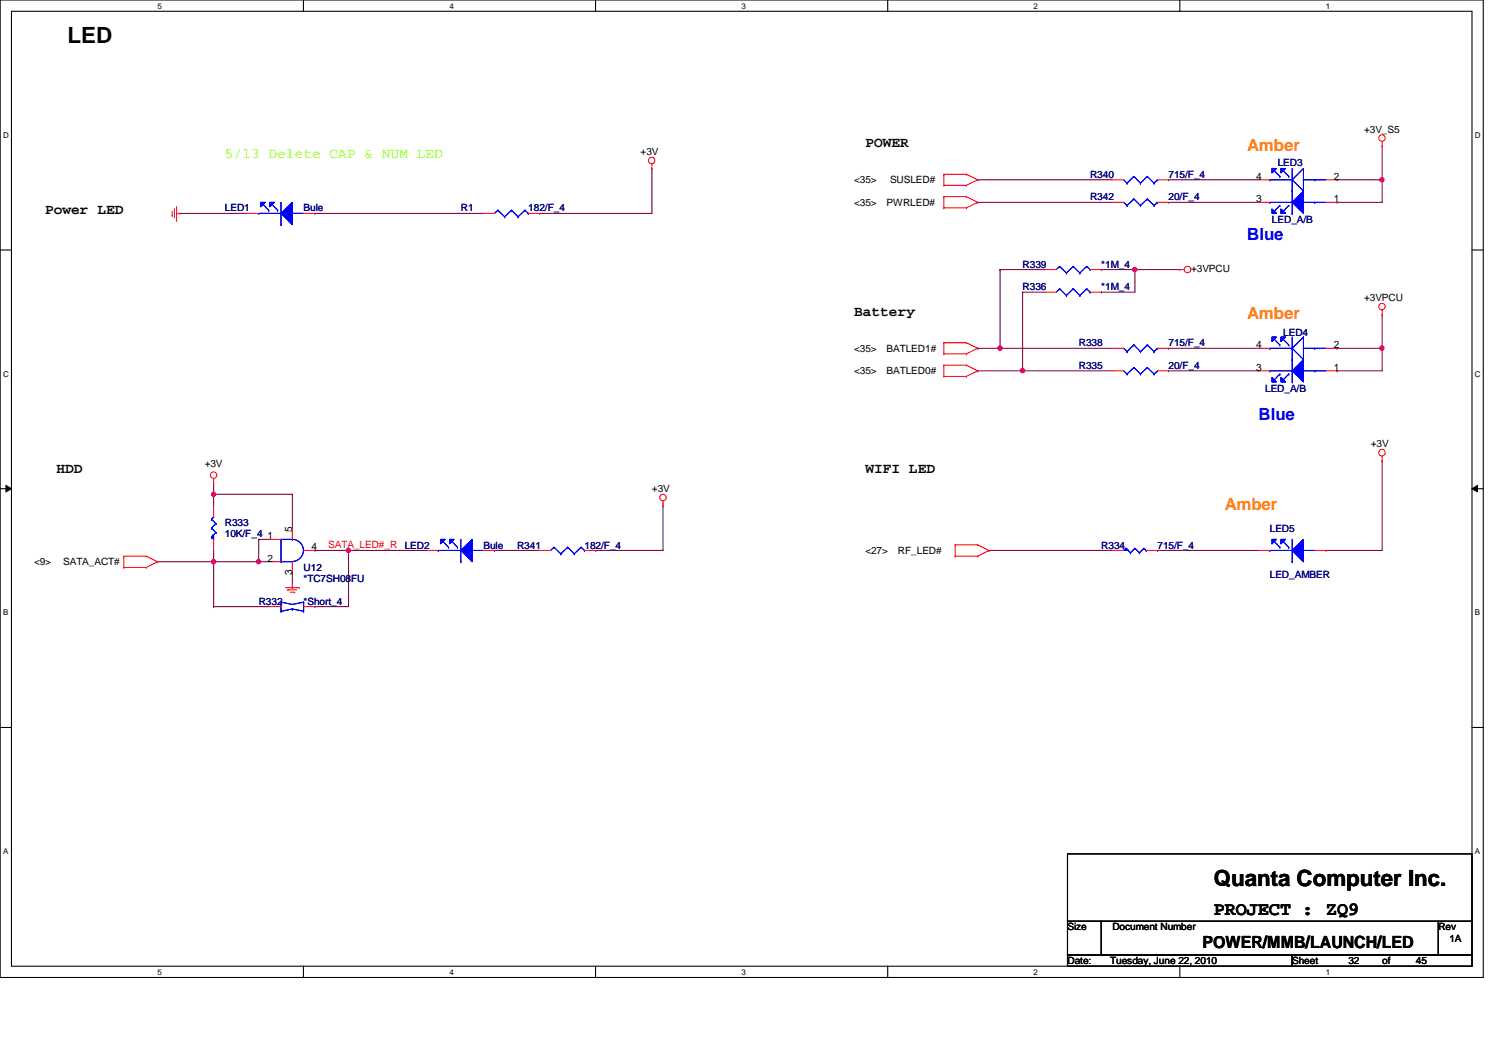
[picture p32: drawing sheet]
<svg xmlns="http://www.w3.org/2000/svg" width="297mm" height="210mm" viewBox="0 0 297 210" stroke-linecap="round" stroke-linejoin="round" font-family="sans-serif">
<defs><g id="words">
<g font-size="4.4">
<text x="13.5" y="8.6">LED</text>
<text x="241.5" y="176.2">Quanta Computer Inc.</text>
</g>
<text font-size="3.8" x="241.5" y="182">PROJECT : ZQ9</text>
<g font-size="3.3" fill="#ff8000">
<text x="248.2" y="30">Amber</text>
<text x="248.2" y="63.5">Amber</text>
<text x="243.7" y="101.5">Amber</text>
</g>
<g font-size="3.3" fill="#00f">
<text x="248.2" y="47.8">Blue</text>
<text x="250.4" y="83.6">Blue</text>
</g>
<text font-size="3.3" x="239.2" y="188.7">POWER/MMB/LAUNCH/LED</text>
<g font-size="2.9">
<text x="172.2" y="29.3">POWER</text>
<text x="9" y="42.7">Power LED</text>
<text x="169.9" y="62.8">Battery</text>
<text x="11.2" y="94.1">HDD</text>
<text x="172.2" y="94.1">WIFI LED</text>
</g>
<text font-size="2.9" fill="#80ff00" x="44.7" y="31.4">5/13 Delete CAP &amp; NUM LED</text>
<g font-size="2">
<text x="271.4" y="26.4">+3V_S5</text>
<text x="127.5" y="30.9">+3V</text>
<text x="249.9" y="35.7">4</text>
<text x="265.4" y="35.7">2</text>
<text x="169.9" y="40.9">&lt;35&gt;</text>
<text x="169.9" y="36.5">&lt;35&gt;</text>
<text x="176.4" y="40.9">PWRLED#</text>
<text x="177.1" y="36.5">SUSLED#</text>
<text x="249.9" y="40.2">3</text>
<text x="265.4" y="40.2">1</text>
<text x="237" y="54.1">+3VPCU</text>
<text x="271.4" y="59.9">+3VPCU</text>
<text x="169.9" y="70">&lt;35&gt;</text>
<text x="176.4" y="70">BATLED1#</text>
<text x="249.9" y="69.3">4</text>
<text x="265.4" y="69.3">2</text>
<text x="169.9" y="74.5">&lt;35&gt;</text>
<text x="176.4" y="74.5">BATLED0#</text>
<text x="249.9" y="73.7">3</text>
<text x="265.4" y="73.7">1</text>
<text x="272.8" y="89">+3V</text>
<text x="40.7" y="93">+3V</text>
<text x="129.7" y="98">+3V</text>
<text x="53.2" y="107.3">1</text>
<text x="58.1" y="105.7" transform="rotate(-90 58.1 105.7)">5</text>
<text x="6.8" y="112.5">&lt;9&gt;</text>
<text x="12.6" y="112.5">SATA_ACT#</text>
<text x="53.2" y="111.7">2</text>
<text x="62" y="109.5">4</text>
<text x="172.2" y="110.2">&lt;27&gt;</text>
<text x="178.6" y="110.2">RF_LED#</text>
<text x="58.1" y="114.4" transform="rotate(-90 58.1 114.4)">3</text>
<text x="212.4" y="185.1">Size</text>
<text x="221.3" y="185.1">Document Number</text>
<text x="286.2" y="185.1">Rev</text>
<text x="212.4" y="191.8">Date:</text>
<text x="220.9" y="191.8">Tuesday, June 22, 2010</text>
<text x="257.1" y="191.8">Sheet</text>
<text x="268.3" y="191.8">32</text>
<text x="275" y="191.8">of</text>
<text x="281.7" y="191.8">45</text>
<text x="288.4" y="187.4">1A</text>
</g>
<g font-size="2" fill="#000080">
<text x="216.9" y="35.3">R340</text>
<text x="232.5" y="35.3">715/F_4</text>
<text x="254.2" y="33.1">LED3</text>
<text x="216.9" y="39.8">R342</text>
<text x="232.5" y="39.8">20/F_4</text>
<text x="44.7" y="42.1">LED1</text>
<text x="60.4" y="42.1">Bule</text>
<text x="91.7" y="42.1">R1</text>
<text x="105.1" y="42.1">182/F_4</text>
<text x="253.1" y="44.3">LED_A/B</text>
<text x="203.5" y="53.3">R339</text>
<text x="219.1" y="53.3">*1M_4</text>
<text x="203.5" y="57.7">R336</text>
<text x="219.1" y="57.7">*1M_4</text>
<text x="214.6" y="68.9">R338</text>
<text x="232.5" y="68.9">715/F_4</text>
<text x="255.3" y="66.9">LED4</text>
<text x="214.6" y="73.4">R335</text>
<text x="232.5" y="73.4">20/F_4</text>
<text x="251.7" y="78.1">LED_A/B</text>
<text x="44.7" y="104.6">R333</text>
<text x="44.7" y="106.9">10K/F_4</text>
<text x="252.6" y="105.7">LED5</text>
<text x="60.4" y="113.6">U12</text>
<text x="80.5" y="109.1">LED2</text>
<text x="96.2" y="109.1">Bule</text>
<text x="102.9" y="109.1">R341</text>
<text x="116.3" y="109.1">182/F_4</text>
<text x="219.1" y="109.1">R334</text>
<text x="230.3" y="109.1">715/F_4</text>
<text x="60.4" y="115.8">*TC7SH08FU</text>
<text x="252.6" y="114.9">LED_AMBER</text>
<text x="51.5" y="120.3">R332</text>
<text x="60.4" y="120.3">*Short_4</text>
</g>
<text font-size="2" fill="#f00" x="65.3" y="109.1">SATA_LED#_R</text>
<g font-size="1.6">
<text x="31.3" y="1.7">5</text>
<text x="89.4" y="1.7">4</text>
<text x="147.5" y="1.7">3</text>
<text x="205.7" y="1.7">2</text>
<text x="263.8" y="1.7">1</text>
<text x=".6" y="27.4">D</text>
<text x="293.5" y="27.4">D</text>
<text x=".6" y="74.9">C</text>
<text x="293.5" y="74.9">C</text>
<text x=".6" y="122.4">B</text>
<text x="293.5" y="122.4">B</text>
<text x=".6" y="169.9">A</text>
<text x="293.5" y="169.9">A</text>
<text x="31.3" y="193.9">5</text>
<text x="89.4" y="193.9">4</text>
<text x="147.5" y="193.9">3</text>
<text x="205.7" y="193.9">2</text>
<text x="263.8" y="193.9">1</text>
</g>
</g></defs>
<path d="M0 0h295.1v194.5h-295.1zM2.3 2.2h290.6v190h-290.6z" fill="none" stroke="#000" stroke-width=".21"/>
<g fill="#fff">
<path d="M31.3 .3h.9v1.7h-.9z"/>
<path d="M31.3 192.5h.9v1.8h-.9z"/>
</g>
<path d="M60.4 0v2.2M60.4 192.2v2.3" fill="none" stroke="#000" stroke-width=".21"/>
<g fill="#fff">
<path d="M89.4 .3h.9v1.7h-.9z"/>
<path d="M89.4 192.5h.9v1.8h-.9z"/>
</g>
<path d="M118.5 0v2.2M118.5 192.2v2.3" fill="none" stroke="#000" stroke-width=".21"/>
<g fill="#fff">
<path d="M147.5 .3h.9v1.7h-.9z"/>
<path d="M147.5 192.5h.9v1.8h-.9z"/>
</g>
<path d="M176.6 0v2.2M176.6 192.2v2.3" fill="none" stroke="#000" stroke-width=".21"/>
<g fill="#fff">
<path d="M205.7 .3h.8v1.7h-.8z"/>
<path d="M205.7 192.5h.8v1.8h-.8z"/>
</g>
<path d="M234.7 0v2.2M234.7 192.2v2.3" fill="none" stroke="#000" stroke-width=".21"/>
<g fill="#fff">
<path d="M263.8 .3h.9v1.7h-.9z"/>
<path d="M263.8 192.5h.9v1.8h-.9z"/>
<path d="M.6 26h1.2v1.8h-1.2z"/>
<path d="M293.5 26h1.1v1.8h-1.1z"/>
<path d="M.6 73.5h1.2v1.8h-1.2z"/>
<path d="M293.5 73.5h1.1v1.8h-1.1z"/>
</g>
<path d="M0 49.7h2.3M292.9 49.7h2.2" fill="none" stroke="#000" stroke-width=".21"/>
<g fill="#fff">
<path d="M.6 121h1.1v1.8h-1.1z"/>
<path d="M293.5 121h1v1.8h-1z"/>
</g>
<path d="M0 97.2h2.3M292.9 97.2h2.2" fill="none" stroke="#000" stroke-width=".21"/>
<path d="M1.2 96.6l1.1 .6-1.1 .7zM292.9 97.2l1.1-.6v1.3z" fill="#000"/>
<path d="M1.2 96.6l1.1 .6-1.1 .7zM292.9 97.2l1.1-.6v1.3z" fill="none" stroke="#000" stroke-width=".2"/>
<g fill="#fff">
<path d="M.6 168.5h1.1v1.8h-1.1z"/>
<path d="M293.5 168.5h1v1.8h-1z"/>
</g>
<path d="M0 144.7h2.3M292.9 144.7h2.2" fill="none" stroke="#000" stroke-width=".21"/>
<path d="M42.5 96.1h.1M42.5 96.1v2.2M31.3 111.8h.1M31.3 111.8h20.2M42.5 109.5h.1M42.5 111.8h.1M42.5 109.5v2.3M58.2 114h.1M58.2 114v2.2M69.3 109.5h.1M69.3 109.5h15.7" fill="none" stroke="#800040" stroke-width=".21"/>
<circle cx="42.5" cy="111.8" r=".43" fill="#f0f"/>
<circle cx="42.5" cy="111.8" r=".43" fill="none" stroke="#f0f" stroke-width=".21"/>
<path d="M42.5 111.8h.1M42.5 111.8v8.9" fill="none" stroke="#800040" stroke-width=".21"/>
<circle cx="42.5" cy="111.8" r=".43" fill="#f0f"/>
<circle cx="42.5" cy="111.8" r=".43" fill="none" stroke="#f0f" stroke-width=".21"/>
<path d="M42.5 98.3h.1M42.5 98.3v2.3M51.5 111.8h.1M51.5 111.8h2.2" fill="none" stroke="#800040" stroke-width=".21"/>
<circle cx="51.4" cy="111.8" r=".43" fill="#f0f"/>
<circle cx="51.4" cy="111.8" r=".43" fill="none" stroke="#f0f" stroke-width=".21"/>
<path d="M58.2 98.3h.1M58.2 98.3v6.8M51.5 107.3h.1M51.5 107.3v4.5M51.5 107.3h2.2M62.6 109.5h.1M62.6 109.5h6.7M69.3 109.5h.1M69.3 109.5v11.2h-6.7M42.5 120.7h.1M42.5 120.7h11.2M62.6 120.7h.1" fill="none" stroke="#800040" stroke-width=".21"/>
<circle cx="69.3" cy="109.5" r=".44" fill="#f0f"/>
<circle cx="69.3" cy="109.5" r=".44" fill="none" stroke="#f0f" stroke-width=".21"/>
<path d="M42.5 98.3h.1M42.5 98.3h15.7" fill="none" stroke="#800040" stroke-width=".21"/>
<circle cx="42.5" cy="98.3" r=".43" fill="#f0f"/>
<circle cx="42.5" cy="98.3" r=".43" fill="none" stroke="#f0f" stroke-width=".21"/>
<path d="M266 73.8h.1M275 69.3h.1M275 69.3v4.5h-9" fill="none" stroke="#800040" stroke-width=".21"/>
<circle cx="274.9" cy="69.3" r=".44" fill="#f0f"/>
<circle cx="274.9" cy="69.3" r=".44" fill="none" stroke="#f0f" stroke-width=".21"/>
<path d="M203.5 58.1h.1M203.5 58.1v15.7h-9M194.5 73.8h.1M199 69.3h.1M199 69.3h22.3" fill="none" stroke="#800040" stroke-width=".21"/>
<circle cx="198.9" cy="69.3" r=".44" fill="#f0f"/>
<circle cx="198.9" cy="69.3" r=".44" fill="none" stroke="#f0f" stroke-width=".21"/>
<path d="M203.5 73.8h.1M203.5 73.8h17.8" fill="none" stroke="#800040" stroke-width=".21"/>
<circle cx="203.4" cy="73.7" r=".44" fill="#f0f"/>
<circle cx="203.4" cy="73.7" r=".44" fill="none" stroke="#f0f" stroke-width=".21"/>
<path d="M199 53.6h.1M199 53.6h8.9M203.5 58.1h.1M203.5 58.1h4.4M219.1 58.1h.1M219.1 53.6h.1M219.1 53.6h15.6M225.8 53.6h.1M225.8 53.6v4.5h-6.7M275 62.6h.1M275 62.6v6.7" fill="none" stroke="#800040" stroke-width=".21"/>
<circle cx="225.8" cy="53.6" r=".44" fill="#f0f"/>
<circle cx="225.8" cy="53.6" r=".44" fill="none" stroke="#f0f" stroke-width=".21"/>
<g fill="none" stroke="#800040" stroke-width=".21">
<path d="M194.5 35.8h.1M194.5 35.8h26.8M275 35.8h.1M275 29.1h.1M275 29.1v11.2h-9M194.5 40.3h.1M194.5 40.3h26.8M199 53.6h.1M199 53.6v15.7h-4.5M266 40.3h.1M194.5 69.3h.1M266 69.3h.1"/>
<path d="M266 69.3h9"/>
</g>
<circle cx="274.9" cy="35.7" r=".44" fill="#f0f"/>
<circle cx="274.9" cy="35.7" r=".44" fill="none" stroke="#f0f" stroke-width=".21"/>
<g fill="none" stroke="#800040" stroke-width=".21">
<path d="M129.7 33.5h.1M129.7 33.5v9h-22.3M232.5 35.8h.1M232.5 35.8h17.9M266 35.8h.1M266 35.8h9M35.8 42.5h.1M35.8 42.5h13.4M62.6 42.5h.1M62.6 42.5h33.6M107.4 42.5h.1M232.5 40.3h.1"/>
<path d="M232.5 40.3h17.9M232.5 69.3h.1M232.5 73.8h.1M232.5 69.3h17.9M232.5 73.8h17.9M275 91.7h.1M275 91.7v17.8h-11.2M98.4 109.5h.1M98.4 109.5h9M118.5 109.5h.1M131.9 100.6h.1M131.9 100.6v8.9h-13.4"/>
<path d="M196.8 109.5h.1M196.8 109.5h24.5M230.3 109.5h.1M230.3 109.5h20.1M263.8 109.5h.1"/>
</g>
<g fill="none" stroke="#f00" stroke-width=".21">
<path d="M129.7 33.5h.1M129.7 32.6v.9M187.8 39.1h.1M187.8 36.9h.1M187.8 34.7h.1M187.8 34.7v2.2M187.8 39.1v2.3M187.8 39.1h4.5M187.8 36.9h4.5M187.8 34.7h4.5M192.3 39.1h.1M192.3 36.9h.1"/>
<path d="M192.3 34.7h.1M192.3 39.1l2.2 1.2M192.3 34.7l2.2 1.1M194.5 35.8h.1M194.5 35.8l-2.2 1.1M275 29.1h.1M275 28.2v.9M34.2 42.9h.1M34.2 42v.9M34.7 41.6h.1M34.7 41.6v1.8M35.1 42.5h.1"/>
<path d="M35.1 43.8h.1M35.1 42.5h.7M35.1 41.1v2.7M96.2 42.5h2.2M105.1 42.5h2.3M187.8 41.4h.1M187.8 41.4h4.5M192.3 41.4h.1M194.5 40.3h.1M194.5 40.3l-2.2 1.1M221.3 40.3h2.3M230.3 40.3h2.2"/>
<path d="M234.7 53.6h.1M234.7 53.6h.9M187.8 70.4h.1M187.8 68.2h.1M187.8 74.9h.1M187.8 72.6h.1M187.8 70.4h4.5M187.8 68.2v2.2M187.8 72.6v2.3M187.8 68.2h4.5M187.8 74.9h4.5M187.8 72.6h4.5"/>
<path d="M192.3 70.4h.1M192.3 68.2h.1M192.3 74.9h.1M192.3 72.6h.1M192.3 68.2l2.2 1.1M192.3 72.6l2.2 1.2M194.5 69.3h.1M194.5 73.8h.1M194.5 69.3l-2.2 1.1M194.5 73.8l-2.2 1.1M275 62.6h.1M275 61.7v.9"/>
<path d="M42.5 96.1h.1M42.5 95.2v.9M131.9 99.7v.9M275 91.7h.1M275 90.8v.9M24.6 112.9h.1M24.6 110.7h.1M24.6 110.7h4.5M24.6 112.9h4.5M24.6 110.7v2.2M29.1 110.7h.1M29.1 112.9h.1"/>
<path d="M29.1 110.7l2.2 1.1M31.3 111.8h.1M31.3 111.8l-2.2 1.1M56.8 116.9h2.7M57.3 117.3h.1M57.3 117.3h1.8M57.7 117.8h.9M58.2 116.9h.1M58.2 116.2v.7M58.6 117.8h.1M59.5 116.9h.1M131.9 100.6h.1"/>
<path d="M190 110.7h.1M190 108.4h.1M190 110.7h4.5M190 108.4v2.3M190 108.4h4.5M194.5 110.7h.1M194.5 108.4h.1M194.5 108.4l2.3 1.1M196.8 109.5h.1M196.8 109.5l-2.3 1.2"/>
<circle cx="129.7" cy="31.9" r=".65"/>
<circle cx="274.9" cy="27.5" r=".64"/>
<circle cx="236.3" cy="53.6" r=".66"/>
<circle cx="274.9" cy="61" r=".64"/>
<circle cx="42.5" cy="94.5" r=".64"/>
<circle cx="131.9" cy="99" r=".65"/>
<circle cx="274.9" cy="90.1" r=".65"/>
</g>
<path d="M212.4 169.9h80.5v13.4h-80.5zM212.4 183.3h6.7v6.7h-6.7zM212.4 190h44.7v2.2h-44.7zM219.1 183.3h67.1v6.7h-67.1zM257.1 190h35.8v2.2h-35.8zM286.2 183.3h6.7v6.7h-6.7z" fill="none" stroke="#000" stroke-width=".21"/>
<g fill="none" stroke="#00f" stroke-width=".21">
<path d="M225.6 39.6h.1M225.6 39.6l-1.4 1.3M225.6 39.6l1.3 1.3M228.3 39.6h.1M228.3 39.6l-1.4 1.3M228.3 39.6l1.3 1.3M99.1 41.8h.1M99.1 41.8l-.7 .7M99.1 41.8l1.3 1.3M100.4 43.1h.1M101.8 41.8h.1M101.8 41.8l-1.4 1.3"/>
<path d="M101.8 41.8l1.3 1.3M103.1 43.1h.1M104.4 41.8h.1M104.4 41.8l-1.3 1.3M104.4 41.8l.7 .7M105.1 42.5h.1M223.6 40.3l.6 .6M224.2 40.9h.1M226.9 40.9h.1M229.6 40.9h.1M230.3 40.3h.1M230.3 40.3l-.7 .6"/>
</g>
<path d="M91.7 109.5l2.2-2.2v4.5z" fill="#00f"/>
<path d="M91.7 109.5l2.2-2.2v4.5z" fill="none" stroke="#00f" stroke-width=".21"/>
<path d="M89.4 107.3h.9l-.9 .9z" fill="#00f"/>
<path d="M89.4 107.3h.9l-.9 .9z" fill="none" stroke="#00f" stroke-width=".21"/>
<path d="M87.7 107.3h.9l-.9 .9z" fill="#00f"/>
<path d="M87.2 109.5h.1M87.2 109.5h4.5M87.7 107.3h.9l-.9 .9zM88.1 107.7l1.1 1.2M89.2 108.9h.1M89.9 107.7l1.1 1.2M91 108.9h.1M91.7 111.8h.1M91.7 107.3v4.5M93.9 109.5h.1M93.9 109.5h2.3" fill="none" stroke="#00f" stroke-width=".21"/>
<path d="M91.7 109.5l2.2-2.2v4.5z" fill="#00f"/>
<path d="M91.7 109.5l2.2-2.2v4.5z" fill="none" stroke="#00f" stroke-width=".21"/>
<path d="M89.4 107.3h.9l-.9 .9z" fill="#00f"/>
<path d="M89.4 107.3h.9l-.9 .9z" fill="none" stroke="#00f" stroke-width=".21"/>
<path d="M87.7 107.3h.9l-.9 .9z" fill="#00f"/>
<g fill="none" stroke="#00f" stroke-width=".21">
<path d="M223.6 35.8l.6 .6M224.2 36.4h.1M225.6 35.1h.1M225.6 35.1l-1.4 1.3M225.6 35.1l1.3 1.3M226.9 36.4h.1M228.3 35.1h.1M228.3 35.1l-1.4 1.3M228.3 35.1l1.3 1.3M229.6 36.4h.1M230.3 35.8h.1M230.3 35.8l-.7 .6"/>
<path d="M210.8 53h.1M210.8 53l-.7 .6M210.8 53l1.4 1.3M212.2 54.3h.1M213.5 53h.1M213.5 53l-1.3 1.3M213.5 53l1.3 1.3M214.8 54.3h.1M216.2 53h.1M216.2 53l-1.4 1.3M216.2 53l.7 .6M216.9 53.6h.1"/>
<path d="M223.6 73.8l.6 .6M224.2 74.4h.1M225.6 73.1h.1M225.6 73.1l-1.4 1.3M225.6 73.1l1.3 1.3M226.9 74.4h.1M228.3 73.1h.1M228.3 73.1l-1.4 1.3M228.3 73.1l1.3 1.3M229.6 74.4h.1M230.3 73.8h.1M230.3 73.8l-.7 .6"/>
<path d="M87.2 109.5h.1M87.2 109.5h4.5M87.7 107.3h.9l-.9 .9zM88.1 107.7l1.1 1.2M89.2 108.9h.1M89.9 107.7l1.1 1.2M91 108.9h.1M91.7 111.8h.1M91.7 107.3v4.5M93.9 109.5h.1M93.9 109.5h2.3"/>
</g>
<path d="M221.3 35.8h2.3M230.3 35.8h2.2M207.9 53.6h2.2M216.9 53.6h2.2M221.3 73.8h2.3M230.3 73.8h2.2M85 109.5h2.2M96.2 109.5h2.2" fill="none" stroke="#f00" stroke-width=".21"/>
<path d="M254.8 75.1l1 .9h-1z" fill="#00f"/>
<path d="M254.8 75.1l1 .9h-1z" fill="none" stroke="#00f" stroke-width=".21"/>
<path d="M253.1 75.1l.9 .9h-.9z" fill="#00f"/>
<path d="M253.1 75.1l.9 .9h-.9z" fill="none" stroke="#00f" stroke-width=".21"/>
<path d="M253.1 67.1h.9l-.9 .8z" fill="#00f"/>
<path d="M253.1 67.1h.9l-.9 .8z" fill="none" stroke="#00f" stroke-width=".21"/>
<path d="M254.8 67.1h1l-1 .8z" fill="#00f"/>
<path d="M254.8 67.1h1l-1 .8z" fill="none" stroke="#00f" stroke-width=".21"/>
<path d="M257.1 73.8l2.2-2.3v4.5z" fill="#00f"/>
<g fill="none" stroke="#00f" stroke-width=".21">
<path d="M252.6 69.3h.1M252.6 73.8h.1M252.6 69.3h4.5M252.6 73.8h4.5M253.5 67.5l1.1 1.1M254.6 68.6h.1M254.6 74.4h.1M254.6 74.4l-1.1 1.2M255.3 67.5l1.1 1.1M256.4 68.6h.1M256.4 74.4h.1M256.4 74.4l-1.1 1.2"/>
<path d="M257.1 73.8l2.2-2.3v4.5zM257.1 69.3h.1M257.1 71.5h.1M257.1 76h.1M257.1 69.3l2.2 2.2M257.1 67.1v8.9M259.3 71.5h.1M259.3 67.1h.1M259.3 69.3h.1M259.3 73.8h.1M259.3 67.1v4.4M259.3 67.1l-2.2 2.2"/>
<path d="M259.3 69.3h4.5M259.3 73.8h4.5M261.6 69.3h.1M261.6 73.8h.1"/>
</g>
<path d="M254.8 75.1l1 .9h-1z" fill="#00f"/>
<path d="M254.8 75.1l1 .9h-1z" fill="none" stroke="#00f" stroke-width=".21"/>
<path d="M253.1 75.1l.9 .9h-.9z" fill="#00f"/>
<path d="M253.1 75.1l.9 .9h-.9z" fill="none" stroke="#00f" stroke-width=".21"/>
<path d="M253.1 67.1h.9l-.9 .8z" fill="#00f"/>
<path d="M253.1 67.1h.9l-.9 .8z" fill="none" stroke="#00f" stroke-width=".21"/>
<path d="M254.8 67.1h1l-1 .8z" fill="#00f"/>
<path d="M254.8 67.1h1l-1 .8z" fill="none" stroke="#00f" stroke-width=".21"/>
<path d="M257.1 73.8l2.2-2.3v4.5z" fill="#00f"/>
<g fill="none" stroke="#00f" stroke-width=".21">
<path d="M210.8 57.4h.1M210.8 57.4l-.7 .7M210.8 57.4l1.4 1.4M212.2 58.8h.1M213.5 57.4h.1M213.5 57.4l-1.3 1.4M213.5 57.4l1.3 1.4M214.8 58.8h.1M216.2 57.4h.1M216.2 57.4l-1.4 1.4M216.2 57.4l.7 .7M216.9 58.1h.1"/>
<path d="M252.6 69.3h.1M252.6 73.8h.1M252.6 69.3h4.5M252.6 73.8h4.5M253.5 67.5l1.1 1.1M254.6 68.6h.1M254.6 74.4h.1M254.6 74.4l-1.1 1.2M255.3 67.5l1.1 1.1M256.4 68.6h.1M256.4 74.4h.1M256.4 74.4l-1.1 1.2"/>
<path d="M257.1 73.8l2.2-2.3v4.5zM257.1 69.3h.1M257.1 71.5h.1M257.1 76h.1M257.1 69.3l2.2 2.2M257.1 67.1v8.9M259.3 71.5h.1M259.3 67.1h.1M259.3 69.3h.1M259.3 73.8h.1M259.3 67.1v4.4M259.3 67.1l-2.2 2.2"/>
<path d="M259.3 69.3h4.5M259.3 73.8h4.5M261.6 69.3h.1M261.6 73.8h.1M224 109.1h.1M224 109.1l-.4 .4M224 109.1l.9 .9M224.9 110h.1M225.8 109.1h.1M225.8 109.1l-.9 .9M225.8 109.1l.9 .9M226.7 110h.1"/>
<path d="M227.6 109.1h.1M227.6 109.1l-.9 .9M227.6 109.1l.4 .4M228 109.5h.1"/>
</g>
<path d="M207.9 58.1h2.2M216.9 58.1h2.2M250.4 69.3h2.2M250.4 73.8h2.2M263.8 69.3h2.2M263.8 73.8h2.2" fill="none" stroke="#f00" stroke-width=".21"/>
<path d="M223.6 109.5l.4-.4 .4 .4-.4-.4 .4 .4z" fill-rule="evenodd" fill="#00f"/>
<g fill="none" stroke="#00f" stroke-width=".21">
<path d="M223.6 109.5l.4-.4 .4 .4-.4-.4 .4 .4zM224 109.1h.1M224 109.1l-.4 .4M224 109.1l.9 .9M224.9 110h.1M225.8 109.1h.1M225.8 109.1l-.9 .9M225.8 109.1l.9 .9M226.7 110h.1M227.6 109.1h.1M227.6 109.1l-.9 .9M227.6 109.1l.4 .4"/>
<path d="M228 109.5h.1"/>
</g>
<path d="M223.6 109.5l.4-.4 .4 .4-.4-.4 .4 .4z" fill-rule="evenodd" fill="#00f"/>
<g fill="none" stroke="#00f" stroke-width=".21">
<path d="M42.1 106.8h.1M42.1 105.1h.1M42.1 103.3h.1M42.1 106.8l.4 .5M42.1 105.1l.9 .9M42.1 103.3l.9 .9M42.5 102.8h.1M42.5 102.8l-.4 .5M43 106h.1M43 104.2h.1M43 106l-.9 .8M43 104.2l-.9 .9"/>
<path d="M55.9 111.8h.1M55.9 107.3h.1M55.9 111.8h2.3M55.9 107.3v4.5M55.9 107.3h2.3M58.2 107.3h.1M58.2 107.3a2.2 2.2 0 0 1 2.2 2.2 2.2 2.2 0 0 1-2.2 2.2M223.6 109.5l.4-.4 .4 .4-.4-.4 .4 .4z"/>
</g>
<path d="M53.7 107.3h2.2M53.7 111.8h2.2M58.2 105.1v2.2M58.2 111.8v2.2M60.4 109.5h2.2M221.3 109.5h2.3M228 109.5h2.3" fill="none" stroke="#f00" stroke-width=".21"/>
<path d="M42.5 106.4v.9l-.4-.5z" fill-rule="evenodd" fill="#00f"/>
<g fill="none" stroke="#00f" stroke-width=".21">
<path d="M42.1 106.8h.1M42.1 105.1h.1M42.1 103.3h.1M42.1 106.8l.4 .5M42.1 105.1l.9 .9M42.1 103.3l.9 .9M42.5 106.4v.9l-.4-.5zM42.5 102.8h.1M42.5 102.8l-.4 .5M43 106h.1M43 104.2h.1M43 106l-.9 .8"/>
<path d="M43 104.2l-.9 .9"/>
</g>
<path d="M42.5 106.4v.9l-.4-.5z" fill-rule="evenodd" fill="#00f"/>
<g fill="none" stroke="#00f" stroke-width=".21">
<path d="M223.6 69.3l.6 .7M224.2 70h.1M225.6 68.6h.1M225.6 68.6l-1.4 1.4M225.6 68.6l1.3 1.4M226.9 70h.1M228.3 68.6h.1M228.3 68.6l-1.4 1.4M228.3 68.6l1.3 1.4M229.6 70h.1M230.3 69.3h.1M230.3 69.3l-.7 .7"/>
<path d="M42.5 106.4v.9l-.4-.5zM55.9 119.8h.1M55.9 119.8l2.3 .5 2.2-.5M55.9 119.8v1.8M60.4 119.8h.1M60.4 119.8v1.8M110.2 108.9h.1M110.2 108.9l-.6 .6M110.2 108.9l1.4 1.3M111.6 110.2h.1M112.9 108.9h.1M112.9 108.9l-1.3 1.3"/>
<path d="M112.9 108.9l1.4 1.3M114.3 110.2h.1M115.6 108.9h.1M115.6 108.9l-1.3 1.3M115.6 108.9l.7 .6M116.3 109.5h.1M55.9 121.6h.1M58.2 121.2h.1M58.2 121.2l2.2 .4M58.2 121.2l-2.3 .4M60.4 121.6h.1"/>
</g>
<path d="M221.3 69.3h2.3M230.3 69.3h2.2M42.5 100.6v2.2M42.5 107.3v2.2M107.4 109.5h2.2M116.3 109.5h2.2M53.7 120.7h2.2M60.4 120.7h2.2" fill="none" stroke="#f00" stroke-width=".21"/>
<path d="M55.9 42.5l2.3-2.2v4.4z" fill="#00f"/>
<path d="M55.9 42.5l2.3-2.2v4.4z" fill="none" stroke="#00f" stroke-width=".21"/>
<path d="M53.7 40.3h.9l-.9 .8z" fill="#00f"/>
<path d="M53.7 40.3h.9l-.9 .8z" fill="none" stroke="#00f" stroke-width=".21"/>
<path d="M51.9 40.3h.9l-.9 .8z" fill="#00f"/>
<path d="M51.5 42.5h.1M51.5 42.5h4.4M51.9 40.3h.9l-.9 .8zM52.4 40.7l1.1 1.1M53.5 41.8h.1M54.1 40.7l1.1 1.1M55.2 41.8h.1M55.9 44.7h.1M55.9 40.3v4.4M58.2 42.5h.1M58.2 42.5h2.2" fill="none" stroke="#00f" stroke-width=".21"/>
<path d="M55.9 42.5l2.3-2.2v4.4z" fill="#00f"/>
<path d="M55.9 42.5l2.3-2.2v4.4z" fill="none" stroke="#00f" stroke-width=".21"/>
<path d="M53.7 40.3h.9l-.9 .8z" fill="#00f"/>
<path d="M53.7 40.3h.9l-.9 .8z" fill="none" stroke="#00f" stroke-width=".21"/>
<path d="M51.9 40.3h.9l-.9 .8z" fill="#00f"/>
<path d="M51.5 42.5h.1M51.5 42.5h4.4M51.9 40.3h.9l-.9 .8zM52.4 40.7l1.1 1.1M53.5 41.8h.1M54.1 40.7l1.1 1.1M55.2 41.8h.1M55.9 44.7h.1M55.9 40.3v4.4M58.2 42.5h.1M58.2 42.5h2.2" fill="none" stroke="#00f" stroke-width=".21"/>
<path d="M49.2 42.5h2.3M60.4 42.5h2.2" fill="none" stroke="#f00" stroke-width=".21"/>
<path d="M254.8 41.6l1 .9h-1z" fill="#00f"/>
<path d="M254.8 41.6l1 .9h-1z" fill="none" stroke="#00f" stroke-width=".21"/>
<path d="M253.1 41.6l.9 .9h-.9z" fill="#00f"/>
<path d="M253.1 41.6l.9 .9h-.9z" fill="none" stroke="#00f" stroke-width=".21"/>
<path d="M253.1 33.5h.9l-.9 .9z" fill="#00f"/>
<path d="M253.1 33.5h.9l-.9 .9z" fill="none" stroke="#00f" stroke-width=".21"/>
<path d="M254.8 33.5h1l-1 .9z" fill="#00f"/>
<path d="M254.8 33.5h1l-1 .9z" fill="none" stroke="#00f" stroke-width=".21"/>
<path d="M257.1 40.3l2.2-2.3v4.5z" fill="#00f"/>
<g fill="none" stroke="#00f" stroke-width=".21">
<path d="M252.6 35.8h.1M252.6 35.8h4.5M253.5 34l1.1 1.1M254.6 35.1h.1M255.3 34l1.1 1.1M256.4 35.1h.1M257.1 35.8h.1M257.1 38h.1M257.1 35.8l2.2 2.2M257.1 33.5v9M259.3 38h.1M259.3 33.5h.1"/>
<path d="M259.3 35.8h.1M259.3 33.5v4.5M259.3 33.5l-2.2 2.3M259.3 35.8h4.5M261.6 35.8h.1M252.6 40.3h.1M252.6 40.3h4.5M254.6 40.9h.1M254.6 40.9l-1.1 1.1M256.4 40.9h.1M256.4 40.9l-1.1 1.1M257.1 40.3l2.2-2.3v4.5z"/>
<path d="M257.1 42.5h.1M259.3 40.3h.1M259.3 40.3h4.5M261.6 40.3h.1"/>
</g>
<path d="M254.8 41.6l1 .9h-1z" fill="#00f"/>
<path d="M254.8 41.6l1 .9h-1z" fill="none" stroke="#00f" stroke-width=".21"/>
<path d="M253.1 41.6l.9 .9h-.9z" fill="#00f"/>
<path d="M253.1 41.6l.9 .9h-.9z" fill="none" stroke="#00f" stroke-width=".21"/>
<path d="M253.1 33.5h.9l-.9 .9z" fill="#00f"/>
<path d="M253.1 33.5h.9l-.9 .9z" fill="none" stroke="#00f" stroke-width=".21"/>
<path d="M254.8 33.5h1l-1 .9z" fill="#00f"/>
<path d="M254.8 33.5h1l-1 .9z" fill="none" stroke="#00f" stroke-width=".21"/>
<path d="M257.1 40.3l2.2-2.3v4.5z" fill="#00f"/>
<g fill="none" stroke="#00f" stroke-width=".21">
<path d="M252.6 35.8h.1M252.6 35.8h4.5M253.5 34l1.1 1.1M254.6 35.1h.1M255.3 34l1.1 1.1M256.4 35.1h.1M257.1 35.8h.1M257.1 38h.1M257.1 35.8l2.2 2.2M257.1 33.5v9M259.3 38h.1M259.3 33.5h.1"/>
<path d="M259.3 35.8h.1M259.3 33.5v4.5M259.3 33.5l-2.2 2.3M259.3 35.8h4.5M261.6 35.8h.1M252.6 40.3h.1M252.6 40.3h4.5M254.6 40.9h.1M254.6 40.9l-1.1 1.1M256.4 40.9h.1M256.4 40.9l-1.1 1.1M257.1 40.3l2.2-2.3v4.5z"/>
<path d="M257.1 42.5h.1M259.3 40.3h.1M259.3 40.3h4.5M261.6 40.3h.1"/>
</g>
<path d="M250.4 35.8h2.2M263.8 35.8h2.2M250.4 40.3h2.2M263.8 40.3h2.2" fill="none" stroke="#f00" stroke-width=".21"/>
<path d="M257.1 109.5l2.2-2.2v4.5z" fill="#00f"/>
<path d="M257.1 109.5l2.2-2.2v4.5z" fill="none" stroke="#00f" stroke-width=".21"/>
<path d="M254.8 107.3h1l-1 .9z" fill="#00f"/>
<path d="M254.8 107.3h1l-1 .9z" fill="none" stroke="#00f" stroke-width=".21"/>
<path d="M253.1 107.3h.9l-.9 .9z" fill="#00f"/>
<path d="M252.6 109.5h.1M252.6 109.5h4.5M253.1 107.3h.9l-.9 .9zM253.5 107.7l1.1 1.2M254.6 108.9h.1M255.3 107.7l1.1 1.2M256.4 108.9h.1M257.1 111.8h.1M257.1 107.3v4.5M259.3 109.5h.1M259.3 109.5h2.3" fill="none" stroke="#00f" stroke-width=".21"/>
<path d="M257.1 109.5l2.2-2.2v4.5z" fill="#00f"/>
<path d="M257.1 109.5l2.2-2.2v4.5z" fill="none" stroke="#00f" stroke-width=".21"/>
<path d="M254.8 107.3h1l-1 .9z" fill="#00f"/>
<path d="M254.8 107.3h1l-1 .9z" fill="none" stroke="#00f" stroke-width=".21"/>
<path d="M253.1 107.3h.9l-.9 .9z" fill="#00f"/>
<path d="M252.6 109.5h.1M252.6 109.5h4.5M253.1 107.3h.9l-.9 .9zM253.5 107.7l1.1 1.2M254.6 108.9h.1M255.3 107.7l1.1 1.2M256.4 108.9h.1M257.1 111.8h.1M257.1 107.3v4.5M259.3 109.5h.1M259.3 109.5h2.3" fill="none" stroke="#00f" stroke-width=".21"/>
<path d="M250.4 109.5h2.2M261.6 109.5h2.2" fill="none" stroke="#f00" stroke-width=".21"/>
<circle cx="42.5" cy="111.8" r=".43" fill="#f0f"/>
<circle cx="42.5" cy="111.8" r=".43" fill="none" stroke="#f0f" stroke-width=".21"/>
<circle cx="42.5" cy="111.8" r=".43" fill="#f0f"/>
<circle cx="42.5" cy="111.8" r=".43" fill="none" stroke="#f0f" stroke-width=".21"/>
<circle cx="51.4" cy="111.8" r=".43" fill="#f0f"/>
<circle cx="51.4" cy="111.8" r=".43" fill="none" stroke="#f0f" stroke-width=".21"/>
<circle cx="69.3" cy="109.5" r=".44" fill="#f0f"/>
<circle cx="69.3" cy="109.5" r=".44" fill="none" stroke="#f0f" stroke-width=".21"/>
<circle cx="42.5" cy="98.3" r=".43" fill="#f0f"/>
<circle cx="42.5" cy="98.3" r=".43" fill="none" stroke="#f0f" stroke-width=".21"/>
<circle cx="274.9" cy="69.3" r=".44" fill="#f0f"/>
<circle cx="274.9" cy="69.3" r=".44" fill="none" stroke="#f0f" stroke-width=".21"/>
<circle cx="198.9" cy="69.3" r=".44" fill="#f0f"/>
<circle cx="198.9" cy="69.3" r=".44" fill="none" stroke="#f0f" stroke-width=".21"/>
<circle cx="203.4" cy="73.7" r=".44" fill="#f0f"/>
<circle cx="203.4" cy="73.7" r=".44" fill="none" stroke="#f0f" stroke-width=".21"/>
<circle cx="225.8" cy="53.6" r=".44" fill="#f0f"/>
<circle cx="225.8" cy="53.6" r=".44" fill="none" stroke="#f0f" stroke-width=".21"/>
<circle cx="274.9" cy="35.7" r=".44" fill="#f0f"/>
<circle cx="274.9" cy="35.7" r=".44" fill="none" stroke="#f0f" stroke-width=".21"/>
<use href="#words"/>
</svg>
